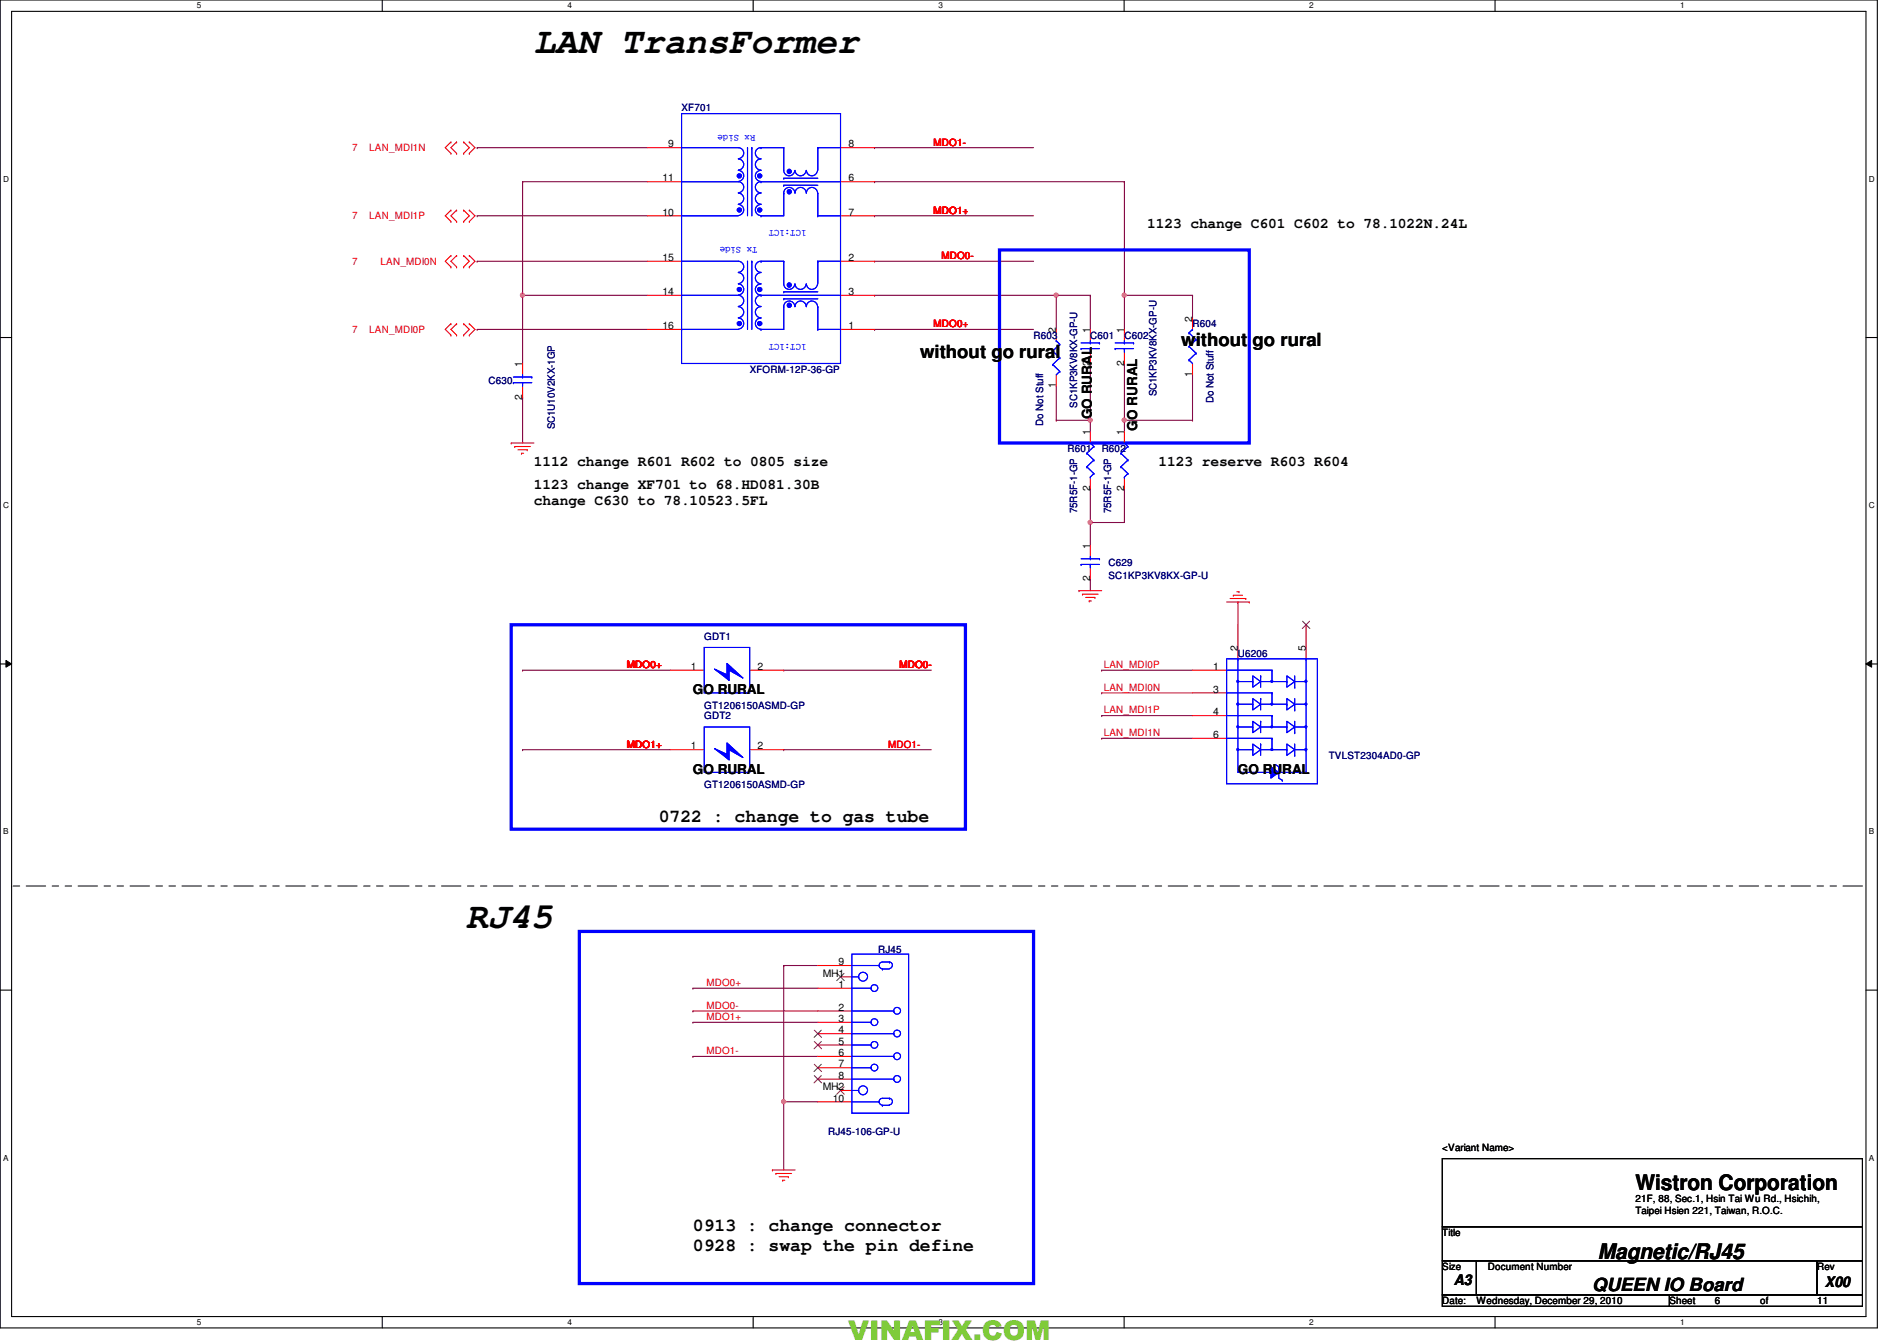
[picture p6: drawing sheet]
<svg xmlns="http://www.w3.org/2000/svg" width="297mm" height="210mm" viewBox="0 0 297 210" stroke-linecap="round" stroke-linejoin="round" font-family="sans-serif">
<defs><g id="words">
<g font-size="5.7">
<text x="83.6" y="8.3">LAN TransFormer</text>
<text x="72.9" y="145.2">RJ45</text>
</g>
<text font-size="4.2" fill="#7fcb3a" x="132.8" y="209.7">VINAFIX.COM</text>
<g font-size="3.3">
<text x="256.1" y="186.3">Wistron Corporation</text>
<text x="250.2" y="197">Magnetic/RJ45</text>
</g>
<g font-size="2.8">
<text x="144.1" y="56">without go rural</text>
<text x="185" y="54.2">without go rural</text>
<text x="103.2" y="128.6">0722 : change to gas tube</text>
<text x="108.5" y="192.6">0913 : change connector</text>
<text x="108.5" y="195.8">0928 : swap the pin define</text>
<text x="249.3" y="202.1">QUEEN IO Board</text>
</g>
<g font-size="2.3">
<text x="179.6" y="35.6">1123 change C601 C602 to 78.1022N.24L</text>
<text x="83.6" y="73">1112 change R601 R602 to 0805 size</text>
<text x="83.6" y="76.5">1123 change XF701 to 68.HD081.30B</text>
<text x="181.4" y="73">1123 reserve R603 R604</text>
<text x="83.6" y="79.1">change C630 to 78.10523.5FL</text>
<text x="227.6" y="201.2">A3</text>
<text x="285.7" y="201.4">X00</text>
</g>
<g font-size="2.1">
<text x="170.9" y="65.6" transform="rotate(-90 170.9 65.6)">GO RURAL</text>
<text x="178.1" y="67.4" transform="rotate(-90 178.1 67.4)">GO RURAL</text>
<text x="108.5" y="108.7">GO RURAL</text>
<text x="108.5" y="121.1">GO RURAL</text>
<text x="193.8" y="121.1">GO RURAL</text>
</g>
<g font-size="1.6" fill="#000080">
<text x="106.7" y="17.4">XF701</text>
<text x="161.8" y="53">R603</text>
<text x="170.7" y="53">C601</text>
<text x="176.1" y="53">C602</text>
<text x="186.7" y="51.2">R604</text>
<text x="117.4" y="58.3">XFORM-12P-36-GP</text>
<text x="76.5" y="60.1">C630</text>
<text x="168.7" y="63.8" transform="rotate(-90 168.7 63.8)">SC1KP3KV8KX-GP-U</text>
<text x="181.1" y="62.1" transform="rotate(-90 181.1 62.1)">SC1KP3KV8KX-GP-U</text>
<text x="190" y="63.1" transform="rotate(-90 190 63.1)">Do Not Stuff</text>
<text x="86.9" y="67.2" transform="rotate(-90 86.9 67.2)">SC1U10V2KX-1GP</text>
<text x="163.3" y="66.7" transform="rotate(-90 163.3 66.7)">Do Not Stuff</text>
<text x="167.2" y="70.8">R601</text>
<text x="172.5" y="70.8">R602</text>
<text x="168.7" y="80.3" transform="rotate(-90 168.7 80.3)">75R5F-1-GP</text>
<text x="174" y="80.3" transform="rotate(-90 174 80.3)">75R5F-1-GP</text>
<text x="173.6" y="88.6">C629</text>
<text x="173.6" y="90.7">SC1KP3KV8KX-GP-U</text>
<text x="110.3" y="100.1">GDT1</text>
<text x="193.8" y="102.8">U6206</text>
<text x="110.3" y="112.6">GDT2</text>
<text x="110.3" y="111">GT1206150ASMD-GP</text>
<text x="208.1" y="118.8">TVLST2304AD0-GP</text>
<text x="110.3" y="123.4">GT1206150ASMD-GP</text>
<text x="137.5" y="149.2">RJ45</text>
<text x="129.7" y="177.6">RJ45-106-GP-U</text>
</g>
<g font-size="1.6" fill="#f00">
<text x="55.2" y="23.7">7</text>
<text x="57.8" y="23.7">LAN_MDI1N</text>
<text x="146.2" y="22.8">MDO1-</text>
<text x="55.2" y="34.3">7</text>
<text x="57.8" y="34.3">LAN_MDI1P</text>
<text x="146.2" y="33.4">MDO1+</text>
<text x="55.2" y="41.4">7</text>
<text x="59.6" y="41.4">LAN_MDI0N</text>
<text x="147.4" y="40.6">MDO0-</text>
<text x="55.2" y="52.1">7</text>
<text x="57.8" y="52.1">LAN_MDI0P</text>
<text x="146.2" y="51.2">MDO0+</text>
<text x="98.2" y="104.6">MDO0+</text>
<text x="140.8" y="104.6">MDO0-</text>
<text x="172.8" y="104.6">LAN_MDI0P</text>
<text x="172.8" y="108.1">LAN_MDI0N</text>
<text x="172.8" y="111.7">LAN_MDI1P</text>
<text x="98.2" y="117">MDO1+</text>
<text x="139.1" y="117">MDO1-</text>
<text x="172.8" y="115.2">LAN_MDI1N</text>
<text x="110.6" y="154.3">MDO0+</text>
<text x="110.6" y="157.9">MDO0-</text>
<text x="110.6" y="159.7">MDO1+</text>
<text x="110.6" y="165">MDO1-</text>
</g>
<g font-size="1.6">
<text x="104.6" y="23.1">9</text>
<text x="132.8" y="23.1">8</text>
<text x="103.7" y="28.4">11</text>
<text x="132.8" y="28.4">6</text>
<text x="103.7" y="33.7">10</text>
<text x="132.8" y="33.7">7</text>
<text x="103.7" y="40.9">15</text>
<text x="132.8" y="40.9">2</text>
<text x="103.7" y="46.2">14</text>
<text x="132.8" y="46.2">3</text>
<text x="103.7" y="51.5">16</text>
<text x="132.8" y="51.5">1</text>
<text x="165.4" y="52.1" transform="rotate(-90 165.4 52.1)">2</text>
<text x="170.7" y="52.1" transform="rotate(-90 170.7 52.1)">1</text>
<text x="176" y="52.1" transform="rotate(-90 176 52.1)">1</text>
<text x="186.7" y="50.3" transform="rotate(-90 186.7 50.3)">2</text>
<text x="81.8" y="57.4" transform="rotate(-90 81.8 57.4)">1</text>
<text x="170.7" y="57.2" transform="rotate(-90 170.7 57.2)">2</text>
<text x="176" y="57.2" transform="rotate(-90 176 57.2)">2</text>
<text x="186.7" y="59" transform="rotate(-90 186.7 59)">1</text>
<text x="81.8" y="62.6" transform="rotate(-90 81.8 62.6)">2</text>
<text x="165.4" y="60.8" transform="rotate(-90 165.4 60.8)">1</text>
<text x="170.7" y="68.1" transform="rotate(-90 170.7 68.1)">1</text>
<text x="176" y="68.1" transform="rotate(-90 176 68.1)">1</text>
<text x="170.7" y="76.8" transform="rotate(-90 170.7 76.8)">2</text>
<text x="176" y="76.8" transform="rotate(-90 176 76.8)">2</text>
<text x="170.7" y="85.9" transform="rotate(-90 170.7 85.9)">1</text>
<text x="170.7" y="91" transform="rotate(-90 170.7 91)">2</text>
<text x="193.8" y="101.9" transform="rotate(-90 193.8 101.9)">2</text>
<text x="204.5" y="101.9" transform="rotate(-90 204.5 101.9)">5</text>
<text x="108.2" y="104.9">1</text>
<text x="118.6" y="104.9">2</text>
<text x="189.9" y="104.9">1</text>
<text x="189.9" y="108.4">3</text>
<text x="189.9" y="112">4</text>
<text x="108.2" y="117.3">1</text>
<text x="118.6" y="117.3">2</text>
<text x="189.9" y="115.5">6</text>
<text x="128.8" y="152.9">MH1</text>
<text x="131.3" y="154.6">1</text>
<text x="131.3" y="151.1">9</text>
<text x="131.3" y="158.2">2</text>
<text x="131.3" y="160">3</text>
<text x="131.3" y="161.8">4</text>
<text x="131.3" y="163.5">5</text>
<text x="131.3" y="165.3">6</text>
<text x="131.3" y="167.1">7</text>
<text x="128.8" y="170.6">MH2</text>
<text x="130.4" y="172.4">10</text>
<text x="131.3" y="168.9">8</text>
<text x="225.8" y="180.1">&lt;Variant Name&gt;</text>
<text x="256.1" y="188.1">21F, 88, Sec.1, Hsin Tai Wu Rd., Hsichih,</text>
<text x="256.1" y="189.9">Taipei Hsien 221, Taiwan, R.O.C.</text>
<text x="225.8" y="193.5">Title</text>
<text x="225.8" y="198.8">Size</text>
<text x="233" y="198.8">Document Number</text>
<text x="284.5" y="198.8">Rev</text>
<text x="225.8" y="204.1">Date:</text>
<text x="231.2" y="204.1">Wednesday, December 29, 2010</text>
<text x="261.4" y="204.1">Sheet</text>
<text x="268.5" y="204.1">6</text>
<text x="275.6" y="204.1">of</text>
<text x="284.5" y="204.1">11</text>
</g>
<g font-size="1.6" fill="#00f">
<text x="118.3" y="21.1" transform="rotate(180 118.3 21.1)">Rx Side</text>
<text x="118.6" y="38.7" transform="rotate(180 118.6 38.7)">Tx Side</text>
<text x="126.3" y="36" transform="rotate(180 126.3 36)">1CT:1CT</text>
<text x="126.3" y="53.8" transform="rotate(180 126.3 53.8)">1CT:1CT</text>
</g>
<g font-size="1.3">
<text x="30.8" y="1.3">5</text>
<text x="88.9" y="1.3">4</text>
<text x="146.9" y="1.3">3</text>
<text x="205" y="1.3">2</text>
<text x="263.1" y="1.3">1</text>
<text x=".5" y="28.4">D</text>
<text x="292.6" y="28.4">D</text>
<text x=".5" y="79.5">C</text>
<text x="292.6" y="79.5">C</text>
<text x=".5" y="130.6">B</text>
<text x="292.6" y="130.6">B</text>
<text x=".5" y="181.7">A</text>
<text x="292.6" y="181.7">A</text>
<text x="30.8" y="207.4">5</text>
<text x="88.9" y="207.4">4</text>
<text x="146.9" y="207.4">3</text>
<text x="205" y="207.4">2</text>
<text x="263.1" y="207.4">1</text>
</g>
</g></defs>
<path d="M0 0h294v207.9h-294zM1.8 1.8h290.4v204.3h-290.4z" fill="none" stroke="#000" stroke-width=".17"/>
<g fill="#fff">
<path d="M30.8 .2h.7v1.4h-.7z"/>
<path d="M30.8 206.2h.7v1.4h-.7z"/>
</g>
<path d="M59.9 0v1.8M59.9 206.1v1.8" fill="none" stroke="#000" stroke-width=".17"/>
<g fill="#fff">
<path d="M88.9 .2h.6v1.4h-.6z"/>
<path d="M88.9 206.2h.6v1.4h-.6z"/>
</g>
<path d="M117.9 0v1.8M117.9 206.1v1.8" fill="none" stroke="#000" stroke-width=".17"/>
<g fill="#fff">
<path d="M146.9 .2h.7v1.4h-.7z"/>
<path d="M146.9 206.2h.7v1.4h-.7z"/>
</g>
<path d="M176 0v1.8M176 206.1v1.8" fill="none" stroke="#000" stroke-width=".17"/>
<g fill="#fff">
<path d="M205 .2h.7v1.4h-.7z"/>
<path d="M205 206.2h.7v1.4h-.7z"/>
</g>
<path d="M234.1 0v1.8M234.1 206.1v1.8" fill="none" stroke="#000" stroke-width=".17"/>
<g fill="#fff">
<path d="M263.1 .2h.7v1.4h-.7z"/>
<path d="M263.1 206.2h.7v1.4h-.7z"/>
<path d="M.5 27.3h.9v1.4h-.9z"/>
<path d="M292.6 27.3h.9v1.4h-.9z"/>
<path d="M.5 78.4h.9v1.4h-.9z"/>
<path d="M292.6 78.4h.9v1.4h-.9z"/>
</g>
<path d="M0 52.8h1.8M292.2 52.8h1.8" fill="none" stroke="#000" stroke-width=".17"/>
<g fill="#fff">
<path d="M.5 129.5h.8v1.4h-.8z"/>
<path d="M292.6 129.5h.9v1.4h-.9z"/>
</g>
<path d="M0 103.9h1.8M292.2 103.9h1.8" fill="none" stroke="#000" stroke-width=".17"/>
<path d="M.9 103.4l.9 .5-.9 .5zM292.2 103.9l.9-.5v1z" fill="#000"/>
<path d="M.9 103.4l.9 .5-.9 .5zM292.2 103.9l.9-.5v1z" fill="none" stroke="#000" stroke-width=".16"/>
<g fill="#fff">
<path d="M.5 180.5h.8v1.4h-.8z"/>
<path d="M292.6 180.5h.9v1.4h-.9z"/>
</g>
<path d="M0 155h1.8M292.2 155h1.8" fill="none" stroke="#000" stroke-width=".17"/>
<path d="M122.7 151.1h.1M122.7 151.1h5.4M122.7 151.1v21.4M122.7 172.5h.1M122.7 172.5h5.4" fill="none" stroke="#800040" stroke-width=".17"/>
<circle cx="122.7" cy="172.4" r=".32" fill="#f0f"/>
<circle cx="122.7" cy="172.4" r=".32" fill="none" stroke="#f0f" stroke-width=".17"/>
<g fill="none" stroke="#800040" stroke-width=".17">
<path d="M136.9 23.1h.1M136.9 28.4h.1M136.9 33.8h.1M136.9 23.1h24.9M136.9 28.4h39.2M136.9 33.8h24.9M136.9 40.9h.1M136.9 51.6h.1M136.9 40.9h24.9M136.9 51.6h24.9M176.1 46.2h.1M176.1 46.2v5.4"/>
<path d="M170.7 65.8h.1M170.7 65.8v1.8M176.1 65.8h.1M176.1 65.8v1.8M170.7 90.7h.1M170.7 90.7v1.8M193.8 94.2h.1M193.8 94.2v3.6M81.8 104.9h.1M81.8 117.3h.1M81.8 104.9h23.1M81.8 117.3h23.1"/>
<path d="M122.7 104.9h.1M122.7 117.3h.1M122.7 104.9h23.1M122.7 117.3h23.1M172.5 104.9h.1M172.5 108.5h.1M172.5 112h.1M172.5 115.6h.1M172.5 104.9h14.2M172.5 108.5h14.2M172.5 112h14.2M172.5 115.6h14.2"/>
<path d="M108.5 154.7h.1M108.5 158.2h.1M108.5 154.7h19.6M108.5 158.2h19.6M108.5 160h.1M108.5 165.4h.1M108.5 160h19.6M108.5 165.4h19.6M122.7 172.5h.1M122.7 172.5v10.6"/>
</g>
<circle cx="170.7" cy="65.8" r=".32" fill="#f0f"/>
<circle cx="170.7" cy="65.8" r=".32" fill="none" stroke="#f0f" stroke-width=".17"/>
<path d="M165.4 46.2h.1M165.4 46.2h5.3M170.7 46.2h.1M170.7 46.2v5.4" fill="none" stroke="#800040" stroke-width=".17"/>
<circle cx="165.4" cy="46.2" r=".32" fill="#f0f"/>
<circle cx="165.4" cy="46.2" r=".32" fill="none" stroke="#f0f" stroke-width=".17"/>
<path d="M170.7 76.5h.1M170.7 76.5v5.3M176.1 76.5h.1M176.1 76.5v5.3h-5.4M170.7 81.8h.1" fill="none" stroke="#800040" stroke-width=".17"/>
<circle cx="170.7" cy="81.8" r=".32" fill="#f0f"/>
<circle cx="170.7" cy="81.8" r=".32" fill="none" stroke="#f0f" stroke-width=".17"/>
<path d="M74.7 23.1h.1M74.7 33.8h.1M74.7 23.1h26.7M74.7 33.8h26.7M74.7 40.9h.1M74.7 51.6h.1M74.7 40.9h26.7M74.7 51.6h26.7M81.8 46.2h.1M81.8 46.2v10.7M170.7 81.8h.1M170.7 81.8v3.5" fill="none" stroke="#800040" stroke-width=".17"/>
<circle cx="81.8" cy="46.2" r=".32" fill="#f0f"/>
<circle cx="81.8" cy="46.2" r=".32" fill="none" stroke="#f0f" stroke-width=".17"/>
<g fill="none" stroke="#800040" stroke-width=".17">
<path d="M81.8 28.4h.1M81.8 28.4v17.8M81.8 28.4h19.6M81.8 46.2h.1M81.8 46.2h19.6M136.9 46.2h.1M136.9 46.2h28.5M165.4 46.2h.1M165.4 46.2v5.4M170.7 56.9h.1M170.7 56.9v8.9M176.1 46.2h.1"/>
<path d="M176.1 46.2h10.6M186.7 46.2h.1M186.7 46.2v3.6M81.8 62.2h.1M81.8 62.2v7.1M165.4 65.8h.1M165.4 60.5v5.3M165.4 65.8h5.3M170.7 65.8h.1"/>
</g>
<circle cx="176" cy="46.2" r=".32" fill="#f0f"/>
<circle cx="176" cy="46.2" r=".32" fill="none" stroke="#f0f" stroke-width=".17"/>
<path d="M176.1 28.4h.1M176.1 28.4v17.8M186.7 58.7v7.1M176.1 65.8h.1M176.1 65.8h10.6M186.7 65.8h.1" fill="none" stroke="#800040" stroke-width=".17"/>
<circle cx="176" cy="65.8" r=".32" fill="#f0f"/>
<circle cx="176" cy="65.8" r=".32" fill="none" stroke="#f0f" stroke-width=".17"/>
<path d="M176.1 56.9h.1M176.1 56.9v8.9" fill="none" stroke="#800040" stroke-width=".17"/>
<g fill="none" stroke="#f00" stroke-width=".17">
<path d="M70.6 24h.1M70.6 22.2h.1M70.6 34.7h.1M70.6 32.9h.1M70.6 22.2l-.9 .9 .9 .9M70.6 32.9l-.9 .9 .9 .9M71.5 24h.1M71.5 22.2h.1M71.5 34.7h.1M71.5 32.9h.1M71.5 22.2l-.9 .9 .9 .9M71.5 32.9l-.9 .9 .9 .9"/>
<path d="M72.6 22.2h.1M72.6 24h.1M72.6 32.9h.1M72.6 34.7h.1M72.6 22.2l.9 .9-.9 .9M72.6 32.9l.9 .9-.9 .9M73.5 24h.1M73.5 22.2h.1M73.5 34.7h.1M73.5 32.9h.1M73.5 22.2l.9 .9-.9 .9M73.5 32.9l.9 .9-.9 .9"/>
<path d="M70.6 52.5h.1M70.6 50.7h.1M70.6 41.8h.1M70.6 40h.1M70.6 50.7l-.9 .9 .9 .9M70.6 40l-.9 .9 .9 .9M71.5 52.5h.1M71.5 50.7h.1M71.5 41.8h.1M71.5 40h.1M71.5 50.7l-.9 .9 .9 .9M71.5 40l-.9 .9 .9 .9"/>
<path d="M72.6 50.7h.1M72.6 52.5h.1M72.6 40h.1M72.6 41.8h.1M72.6 50.7l.9 .9-.9 .9M72.6 40l.9 .9-.9 .9M73.5 52.5h.1M73.5 50.7h.1M73.5 41.8h.1M73.5 40h.1M73.5 50.7l.9 .9-.9 .9M73.5 40l.9 .9-.9 .9"/>
<path d="M81.8 56.9v1.8M186.7 49.8v1.8M186.7 56.9v1.8M80 69.3h.1M80 69.3h3.6M80.6 69.9h.1M80.6 69.9h2.5M81.1 70.4h1.4M81.7 71h.1M81.7 71h.3M81.8 60.5v1.7M82.5 70.4h.1"/>
<path d="M168.9 92.5h.1M168.9 92.5h3.6M169.5 93h.1M169.5 93h2.5M170 93.5h1.4M170.6 94.1h.1M170.6 94.1h.3M171.4 93.5h.1M192.1 94.2h3.5M192.6 93.7h2.5M193.1 93.2h.1M193.1 93.2h1.5"/>
<path d="M193.7 92.6h.3M194 92.6h.1M195.1 93.7h.1M195.6 94.2h.1M104.9 117.3h5.4M117.4 117.3h5.3M128.1 154.7h5.3M128.1 158.2h5.3M128.1 151.1h5.3M131.6 152.9h1.8M128.1 160h5.3M128.1 161.8h5.3"/>
<path d="M128.1 163.6h5.3M128.1 165.4h5.3M128.1 167.1h5.3M128.1 168.9h5.3M128.1 172.5h5.3M131.6 170.7h1.8M120.9 183.1h.1M120.9 183.1h3.6M121.5 183.7h.1M121.5 183.7h2.4M122 184.2h1.4M122.6 184.7h.1"/>
<path d="M122.6 184.7h.3M123.4 184.2h.1"/>
</g>
<path d="M225.8 181.4h65.8v10.6h-65.8zM225.8 192h65.8v5.4h-65.8zM225.8 197.4h5.4v5.3h-5.4zM231.2 197.4h53.3v5.3h-53.3zM284.5 197.4h7.1v5.3h-7.1zM225.8 202.7h35.6v1.8h-35.6zM261.4 202.7h30.2v1.8h-30.2z" fill="none" stroke="#000" stroke-width=".17"/>
<path d="M1.8 138.7h.1M291.6 138.7h-289.8" fill="none" stroke="#000" stroke-width=".16" stroke-dasharray="3 1 1 1 1 1"/>
<path d="M156.5 39.1h39.1v30.2h-39.1zM80 97.8h71.2v32h-71.2zM90.7 145.8h71.1v55.1h-71.1z" fill="none" stroke="#00f" stroke-width=".51"/>
<path d="M131.1 152.4l1.1 1.1M132.2 152.4l-1.2 1.1M127.5 161.2l1.1 1.2M127.5 163l1.1 1.2M127.5 166.6l1.1 1.1M127.5 168.4l1.1 1.1M128.6 161.2l-1.1 1.2M128.6 163l-1.1 1.2M128.6 166.6l-1.1 1.1M128.6 168.4l-1.1 1.1M131.1 170.1l1.1 1.2M132.2 170.1l-1.2 1.2" fill="none" stroke="#804000" stroke-width=".16"/>
<g fill="none" stroke="#00f" stroke-width=".17">
<path d="M80.4 59.9h.1M80.4 59h2.9M80.4 59.9h2.9M81.8 59h.1M81.8 59.9h.1M81.8 58.7v.3M81.8 59.9v.6M83.3 59h.1M186.2 56.3h.1M186.2 54.2h.1M186.2 52.1h.1M186.2 56.3l.5 .6"/>
<path d="M186.2 54.2l1.1 1.1M186.2 52.1l1.1 1.1M186.7 51.6h.1M186.7 51.6l-.5 .5M187.3 55.3h.1M187.3 53.2h.1M187.3 55.3l-1.1 1M187.3 53.2l-1.1 1M133.4 149.4h8.9v24.8h-8.9zM133.4 151.1h4.3M133.4 152.9h1M133.4 154.7h3"/>
<path d="M133.4 158.2h6.6M134.4 152.9h.1M136.4 154.7h.1M137.7 151.1l.2 .5h.3M137.7 151.1h.1M138.2 151.7h.1M138.2 151.7h1.1M139.3 150.6h-1.1a.5 .5 0 0 0-.5 .5M139.3 150.6a.51 .51 0 0 1 .4 .5 .51 .51 0 0 1-.5 .5M139.3 150.6h.1M140 158.2h.1M133.4 168.9h6.6"/>
<path d="M133.4 167.1h3M133.4 165.4h6.6M133.4 163.6h3M133.4 161.8h6.6M133.4 160h3M133.4 170.7h1M133.4 172.5h4.3M134.4 170.7h.1M136.4 167.1h.1M136.4 163.6h.1M136.4 160h.1M137.7 172.5l.2 .4 .3 .1"/>
<path d="M137.7 172.5h.1M138.2 173h.1M138.2 173h1.1M139.3 171.9h-1.1a.5 .5 0 0 0-.5 .6M139.3 171.9a.51 .51 0 0 1 .4 .5 .51 .51 0 0 1-.5 .5M139.3 171.9h.1M140 168.9h.1M140 165.4h.1M140 161.8h.1"/>
<circle cx="135.1" cy="152.9" r=".7"/>
<circle cx="136.9" cy="154.7" r=".54"/>
<circle cx="136.9" cy="160" r=".54"/>
<circle cx="140.5" cy="158.2" r=".54"/>
<circle cx="135.1" cy="170.7" r=".7"/>
<circle cx="136.9" cy="163.5" r=".54"/>
<circle cx="136.9" cy="167.1" r=".54"/>
<circle cx="140.5" cy="168.9" r=".54"/>
<circle cx="140.5" cy="161.8" r=".54"/>
<circle cx="140.5" cy="165.3" r=".54"/>
</g>
<path d="M111.9 117.2l1.9 .9v-1.8l2.5 2.3-2.1-1.3v1.7z" fill-rule="evenodd" fill="#00f"/>
<path d="M110.3 113.8h7.1v7.1h-7.1zM111.9 117.2l1.9 .9v-1.8l2.5 2.3-2.1-1.3v1.7z" fill="none" stroke="#00f" stroke-width=".17"/>
<path d="M111.9 117.2l1.9 .9v-1.8l2.5 2.3-2.1-1.3v1.7z" fill-rule="evenodd" fill="#00f"/>
<g fill="none" stroke="#00f" stroke-width=".17">
<path d="M122.7 48a.87 .87 0 0 1 .9-.9 .87 .87 0 0 1 .9 .9M122.7 48h.1M122.7 44.4a.87 .87 0 0 0 .9 .9 .87 .87 0 0 0 .9-.9M122.7 48v3.6M124.5 48a.87 .87 0 0 1 .9-.9 .87 .87 0 0 1 .8 .9M124.5 44.4a.87 .87 0 0 0 .9 .9 .87 .87 0 0 0 .8-.9M126.3 48a.87 .87 0 0 1 .8-.9 .87 .87 0 0 1 .9 .9M126.3 44.4a.87 .87 0 0 0 .8 .9 .87 .87 0 0 0 .9-.9M128.1 51.6h.1M128.1 40.9h.1M128.1 48h.1M128.1 51.6h3.5"/>
<path d="M128.1 40.9h3.5M128.1 48v3.6M174.6 54.6h.1M174.6 53.7h2.9M174.6 54.6h2.9M176.1 53.7h.1M176.1 54.6h.1M176.1 53.3v.4M176.1 54.6v.5M177.5 53.7h.1M175.5 71h.1M175.5 73.1h.1"/>
<path d="M175.5 71l1.1 1M175.5 73.1l1.1 1M176.1 74.7h.1M176.1 69.3l.5 .6M176.6 69.9h.1M176.6 72h.1M176.6 74.1h.1M176.6 69.9l-1.1 1.1M176.6 72l-1.1 1.1M176.6 74.1l-.5 .6M110.3 113.8h7.1v7.1h-7.1zM111.9 117.2l1.9 .9v-1.8l2.5 2.3-2.1-1.3v1.7z"/>
</g>
<g fill="none" stroke="#f00" stroke-width=".17">
<path d="M101.4 28.4h5.3M101.4 33.8h5.3M101.4 23.1h5.3M131.6 28.4h5.3M131.6 33.8h5.3M131.6 23.1h5.3M101.4 51.6h5.3M101.4 40.9h5.3M101.4 46.2h5.3M131.6 51.6h5.3M131.6 40.9h5.3M131.6 46.2h5.3"/>
<path d="M176.1 51.6v1.7M176.1 55.1v1.8M176.1 67.6v1.7M176.1 74.7v1.8"/>
</g>
<circle cx="123.6" cy="44.6" r=".33" fill="#00f"/>
<circle cx="123.6" cy="44.6" r=".33" fill="none" stroke="#00f" stroke-width=".17"/>
<circle cx="123.6" cy="47.8" r=".33" fill="#00f"/>
<g fill="none" stroke="#00f" stroke-width=".17">
<path d="M119.2 42.7a.87 .87 0 0 0-.9 .8 .87 .87 0 0 0 .9 .9M119.2 49.8a.87 .87 0 0 0-.9 .9 .87 .87 0 0 0 .9 .8M119.2 48a.87 .87 0 0 0-.9 .9 .87 .87 0 0 0 .9 .8M119.2 40.9a.87 .87 0 0 0-.9 .9 .87 .87 0 0 0 .9 .8M122.7 40.9h.1M122.7 40.9v3.5"/>
<circle cx="123.6" cy="47.8" r=".33"/>
</g>
<circle cx="119" cy="50.6" r=".33" fill="#00f"/>
<g fill="none" stroke="#00f" stroke-width=".17">
<path d="M119.2 44.4a.87 .87 0 0 0-.9 .9 .87 .87 0 0 0 .9 .9M119.2 46.2a.87 .87 0 0 0-.9 .9 .87 .87 0 0 0 .9 .9"/>
<circle cx="119" cy="50.6" r=".33"/>
</g>
<circle cx="119" cy="45.3" r=".33" fill="#00f"/>
<g fill="none" stroke="#00f" stroke-width=".17">
<path d="M115.6 44.4a.87 .87 0 0 1 .9 .9 .87 .87 0 0 1-.9 .9M115.6 49.8a.87 .87 0 0 1 .9 .9 .87 .87 0 0 1-.9 .8M115.6 48a.87 .87 0 0 1 .9 .9 .87 .87 0 0 1-.9 .8M115.6 42.7a.87 .87 0 0 1 .9 .8 .87 .87 0 0 1-.9 .9M115.6 40.9a.87 .87 0 0 1 .9 .9 .87 .87 0 0 1-.9 .8M117 40.9h.1M117 40.9v10.7M117.7 40.9h.1M117.7 40.9v10.7M119.2 51.6h.1M119.2 40.9h.1M119.2 46.2h.1"/>
<path d="M119.2 51.6h3.5M119.2 40.9h3.5M119.2 46.2h12.4M122.7 46.8h.1M122.7 45.7h.1M122.7 46.8h5.4M122.7 45.7h5.4"/>
<circle cx="119" cy="45.3" r=".33"/>
</g>
<circle cx="115.8" cy="45.3" r=".33" fill="#00f"/>
<circle cx="115.8" cy="45.3" r=".33" fill="none" stroke="#00f" stroke-width=".17"/>
<circle cx="115.8" cy="50.6" r=".33" fill="#00f"/>
<g fill="none" stroke="#00f" stroke-width=".17">
<path d="M124.5 30.2a.87 .87 0 0 1 .9-.9 .87 .87 0 0 1 .8 .9M126.3 30.2a.87 .87 0 0 1 .8-.9 .87 .87 0 0 1 .9 .9M106.7 46.2h8.9a.87 .87 0 0 1 .9 .9 .87 .87 0 0 1-.9 .9M106.7 40.9h.1M106.7 46.2h.1M106.7 51.6h.1M106.7 40.9h8.9M106.7 51.6h8.9M128.1 40.9h.1M128.1 40.9v3.5"/>
<circle cx="115.8" cy="50.6" r=".33"/>
</g>
<circle cx="123.6" cy="26.8" r=".33" fill="#00f"/>
<g fill="none" stroke="#00f" stroke-width=".17">
<path d="M119.2 32a.87 .87 0 0 0-.9 .9 .87 .87 0 0 0 .9 .8M128.1 23.1h.1M128.1 23.1h3.5"/>
<circle cx="123.6" cy="26.8" r=".33"/>
</g>
<circle cx="115.8" cy="27.5" r=".33" fill="#00f"/>
<circle cx="115.8" cy="27.5" r=".33" fill="none" stroke="#00f" stroke-width=".17"/>
<circle cx="123.6" cy="30" r=".33" fill="#00f"/>
<g fill="none" stroke="#00f" stroke-width=".17">
<path d="M106.7 33.8h.1M106.7 33.8h8.9M119.2 28.4h.1M119.2 28.4a.87 .87 0 0 0-.9 .9 .87 .87 0 0 0 .9 .9M119.2 28.4h12.4M124.5 26.7a.87 .87 0 0 0 .9 .8 .87 .87 0 0 0 .8-.8M128.1 30.2h.1M128.1 30.2v3.6"/>
<circle cx="123.6" cy="30" r=".33"/>
</g>
<circle cx="119" cy="27.5" r=".33" fill="#00f"/>
<g fill="none" stroke="#00f" stroke-width=".17">
<path d="M106.7 23.1h.1M106.7 28.4h8.9a.87 .87 0 0 1 .9 .9 .87 .87 0 0 1-.9 .9M106.7 28.4h.1M106.7 23.1h8.9M117 23.1h.1M117 23.1v10.7M122.7 27.9h.1M122.7 30.2h.1M122.7 27.9h5.4M122.7 30.2v3.6M126.3 26.7a.87 .87 0 0 0 .8 .8 .87 .87 0 0 0 .9-.8M128.1 33.8h.1"/>
<path d="M128.1 23.1h.1M128.1 33.8h3.5M128.1 23.1v3.6"/>
<circle cx="119" cy="27.5" r=".33"/>
</g>
<circle cx="119" cy="32.9" r=".33" fill="#00f"/>
<g fill="none" stroke="#00f" stroke-width=".17">
<path d="M115.6 30.2a.87 .87 0 0 1 .9 .9 .87 .87 0 0 1-.9 .9M115.6 32a.87 .87 0 0 1 .9 .9 .87 .87 0 0 1-.9 .8M115.6 26.7a.87 .87 0 0 1 .9 .8 .87 .87 0 0 1-.9 .9M115.6 23.1a.87 .87 0 0 1 .9 .9 .87 .87 0 0 1-.9 .8M117.7 23.1h.1M117.7 23.1v10.7M119.2 24.9a.87 .87 0 0 0-.9 .9 .87 .87 0 0 0 .9 .8M119.2 26.7a.87 .87 0 0 0-.9 .8 .87 .87 0 0 0 .9 .9M122.7 23.1h.1M122.7 23.1v3.6"/>
<circle cx="119" cy="32.9" r=".33"/>
</g>
<circle cx="115.8" cy="32.9" r=".33" fill="#00f"/>
<g fill="none" stroke="#00f" stroke-width=".17">
<path d="M106.7 17.8h24.9v39.1h-24.9zM115.6 24.9a.87 .87 0 0 1 .9 .9 .87 .87 0 0 1-.9 .8M119.2 23.1h.1M119.2 23.1a.87 .87 0 0 0-.9 .9 .87 .87 0 0 0 .9 .8M119.2 30.2a.87 .87 0 0 0-.9 .9 .87 .87 0 0 0 .9 .9M119.2 33.8h.1M119.2 23.1h3.5M119.2 33.8h3.5M122.7 30.2a.87 .87 0 0 1 .9-.9 .87 .87 0 0 1 .9 .9M122.7 29h.1M122.7 26.7a.87 .87 0 0 0 .9 .8 .87 .87 0 0 0 .9-.8M122.7 29h5.4"/>
<path d="M122.7 48a.87 .87 0 0 1 .9-.9 .87 .87 0 0 1 .9 .9M122.7 48h.1M122.7 44.4a.87 .87 0 0 0 .9 .9 .87 .87 0 0 0 .9-.9M122.7 48v3.6M124.5 48a.87 .87 0 0 1 .9-.9 .87 .87 0 0 1 .8 .9M124.5 44.4a.87 .87 0 0 0 .9 .9 .87 .87 0 0 0 .8-.9M126.3 48a.87 .87 0 0 1 .8-.9 .87 .87 0 0 1 .9 .9M126.3 44.4a.87 .87 0 0 0 .8 .9 .87 .87 0 0 0 .9-.9M128.1 51.6h.1M128.1 40.9h.1M128.1 48h.1M128.1 51.6h3.5"/>
<path d="M128.1 40.9h3.5M128.1 48v3.6"/>
<circle cx="115.8" cy="32.9" r=".33"/>
</g>
<circle cx="123.6" cy="44.6" r=".33" fill="#00f"/>
<circle cx="123.6" cy="44.6" r=".33" fill="none" stroke="#00f" stroke-width=".17"/>
<circle cx="123.6" cy="47.8" r=".33" fill="#00f"/>
<g fill="none" stroke="#00f" stroke-width=".17">
<path d="M119.2 42.7a.87 .87 0 0 0-.9 .8 .87 .87 0 0 0 .9 .9M119.2 49.8a.87 .87 0 0 0-.9 .9 .87 .87 0 0 0 .9 .8M119.2 48a.87 .87 0 0 0-.9 .9 .87 .87 0 0 0 .9 .8M119.2 40.9a.87 .87 0 0 0-.9 .9 .87 .87 0 0 0 .9 .8M122.7 40.9h.1M122.7 40.9v3.5"/>
<circle cx="123.6" cy="47.8" r=".33"/>
</g>
<circle cx="119" cy="50.6" r=".33" fill="#00f"/>
<g fill="none" stroke="#00f" stroke-width=".17">
<path d="M119.2 44.4a.87 .87 0 0 0-.9 .9 .87 .87 0 0 0 .9 .9M119.2 46.2a.87 .87 0 0 0-.9 .9 .87 .87 0 0 0 .9 .9"/>
<circle cx="119" cy="50.6" r=".33"/>
</g>
<circle cx="119" cy="45.3" r=".33" fill="#00f"/>
<g fill="none" stroke="#00f" stroke-width=".17">
<path d="M115.6 44.4a.87 .87 0 0 1 .9 .9 .87 .87 0 0 1-.9 .9M115.6 49.8a.87 .87 0 0 1 .9 .9 .87 .87 0 0 1-.9 .8M115.6 48a.87 .87 0 0 1 .9 .9 .87 .87 0 0 1-.9 .8M115.6 42.7a.87 .87 0 0 1 .9 .8 .87 .87 0 0 1-.9 .9M115.6 40.9a.87 .87 0 0 1 .9 .9 .87 .87 0 0 1-.9 .8M117 40.9h.1M117 40.9v10.7M117.7 40.9h.1M117.7 40.9v10.7M119.2 51.6h.1M119.2 40.9h.1M119.2 46.2h.1"/>
<path d="M119.2 51.6h3.5M119.2 40.9h3.5M119.2 46.2h12.4M122.7 46.8h.1M122.7 45.7h.1M122.7 46.8h5.4M122.7 45.7h5.4"/>
<circle cx="119" cy="45.3" r=".33"/>
</g>
<circle cx="115.8" cy="45.3" r=".33" fill="#00f"/>
<circle cx="115.8" cy="45.3" r=".33" fill="none" stroke="#00f" stroke-width=".17"/>
<circle cx="115.8" cy="50.6" r=".33" fill="#00f"/>
<g fill="none" stroke="#00f" stroke-width=".17">
<path d="M124.5 30.2a.87 .87 0 0 1 .9-.9 .87 .87 0 0 1 .8 .9M126.3 30.2a.87 .87 0 0 1 .8-.9 .87 .87 0 0 1 .9 .9M106.7 46.2h8.9a.87 .87 0 0 1 .9 .9 .87 .87 0 0 1-.9 .9M106.7 40.9h.1M106.7 46.2h.1M106.7 51.6h.1M106.7 40.9h8.9M106.7 51.6h8.9M128.1 40.9h.1M128.1 40.9v3.5"/>
<circle cx="115.8" cy="50.6" r=".33"/>
</g>
<circle cx="123.6" cy="26.8" r=".33" fill="#00f"/>
<g fill="none" stroke="#00f" stroke-width=".17">
<path d="M119.2 32a.87 .87 0 0 0-.9 .9 .87 .87 0 0 0 .9 .8M128.1 23.1h.1M128.1 23.1h3.5"/>
<circle cx="123.6" cy="26.8" r=".33"/>
</g>
<circle cx="115.8" cy="27.5" r=".33" fill="#00f"/>
<circle cx="115.8" cy="27.5" r=".33" fill="none" stroke="#00f" stroke-width=".17"/>
<circle cx="123.6" cy="30" r=".33" fill="#00f"/>
<g fill="none" stroke="#00f" stroke-width=".17">
<path d="M106.7 33.8h.1M106.7 33.8h8.9M119.2 28.4h.1M119.2 28.4a.87 .87 0 0 0-.9 .9 .87 .87 0 0 0 .9 .9M119.2 28.4h12.4M124.5 26.7a.87 .87 0 0 0 .9 .8 .87 .87 0 0 0 .8-.8M128.1 30.2h.1M128.1 30.2v3.6"/>
<circle cx="123.6" cy="30" r=".33"/>
</g>
<circle cx="119" cy="27.5" r=".33" fill="#00f"/>
<g fill="none" stroke="#00f" stroke-width=".17">
<path d="M106.7 23.1h.1M106.7 28.4h8.9a.87 .87 0 0 1 .9 .9 .87 .87 0 0 1-.9 .9M106.7 28.4h.1M106.7 23.1h8.9M117 23.1h.1M117 23.1v10.7M122.7 27.9h.1M122.7 30.2h.1M122.7 27.9h5.4M122.7 30.2v3.6M126.3 26.7a.87 .87 0 0 0 .8 .8 .87 .87 0 0 0 .9-.8M128.1 33.8h.1"/>
<path d="M128.1 23.1h.1M128.1 33.8h3.5M128.1 23.1v3.6"/>
<circle cx="119" cy="27.5" r=".33"/>
</g>
<circle cx="119" cy="32.9" r=".33" fill="#00f"/>
<g fill="none" stroke="#00f" stroke-width=".17">
<path d="M115.6 30.2a.87 .87 0 0 1 .9 .9 .87 .87 0 0 1-.9 .9M115.6 32a.87 .87 0 0 1 .9 .9 .87 .87 0 0 1-.9 .8M115.6 26.7a.87 .87 0 0 1 .9 .8 .87 .87 0 0 1-.9 .9M115.6 23.1a.87 .87 0 0 1 .9 .9 .87 .87 0 0 1-.9 .8M117.7 23.1h.1M117.7 23.1v10.7M119.2 24.9a.87 .87 0 0 0-.9 .9 .87 .87 0 0 0 .9 .8M119.2 26.7a.87 .87 0 0 0-.9 .8 .87 .87 0 0 0 .9 .9M122.7 23.1h.1M122.7 23.1v3.6"/>
<circle cx="119" cy="32.9" r=".33"/>
</g>
<circle cx="115.8" cy="32.9" r=".33" fill="#00f"/>
<g fill="none" stroke="#00f" stroke-width=".17">
<path d="M106.7 17.8h24.9v39.1h-24.9zM115.6 24.9a.87 .87 0 0 1 .9 .9 .87 .87 0 0 1-.9 .8M119.2 23.1h.1M119.2 23.1a.87 .87 0 0 0-.9 .9 .87 .87 0 0 0 .9 .8M119.2 30.2a.87 .87 0 0 0-.9 .9 .87 .87 0 0 0 .9 .9M119.2 33.8h.1M119.2 23.1h3.5M119.2 33.8h3.5M122.7 30.2a.87 .87 0 0 1 .9-.9 .87 .87 0 0 1 .9 .9M122.7 29h.1M122.7 26.7a.87 .87 0 0 0 .9 .8 .87 .87 0 0 0 .9-.8M122.7 29h5.4"/>
<path d="M201.5 105.8l1.2 .9-1.2 .9zM202.7 107.6h.1M202.7 105.8v1.8"/>
<circle cx="115.8" cy="32.9" r=".33"/>
</g>
<path d="M193.8 97.8v5.3M204.5 97.8v5.3M186.7 104.9h5.4M186.7 108.5h5.4M186.7 112h5.4M186.7 115.6h5.4" fill="none" stroke="#f00" stroke-width=".17"/>
<path d="M204 97.2l1.1 1.2M205.1 97.2l-1.2 1.2" fill="none" stroke="#804000" stroke-width=".16"/>
<path d="M199 106.5h.2v.3h-.2z" fill-rule="evenodd" fill="#00f"/>
<g fill="none" stroke="#00f" stroke-width=".17">
<path d="M193.8 103.1h.1M193.8 106.7h2.4M193.8 103.1v17.8M196.2 105.8l1.2 .9-1.2 .9zM196.2 106.7h.1M197.4 105.8h.1M197.4 106.7h4.1M197.4 105.8v1.8M199 106.5h.2v.3h-.2zM199.2 104.9h.1M199.2 104.9v1.8M201.5 106.7h.1"/>
<path d="M202.7 106.7h1.8M204.5 106.7h.1"/>
</g>
<path d="M193.7 106.5h.2v.3h-.2z" fill-rule="evenodd" fill="#00f"/>
<g fill="none" stroke="#00f" stroke-width=".17">
<path d="M193.7 106.5h.2v.3h-.2zM199.2 112h.1M199.2 108.5h.1M199.2 108.5v1.7M199.2 112v1.8M202.7 111.1h.1M202.7 110.2h1.8M202.7 109.3v1.8M202.7 117.3h1.8M204.5 110.2h.1M204.5 117.3h.1M200.2 120h.1"/>
<path d="M200.2 120v1.8"/>
</g>
<path d="M193.7 117.2h.2v.2h-.2z" fill-rule="evenodd" fill="#00f"/>
<g fill="none" stroke="#00f" stroke-width=".17">
<path d="M193.7 117.2h.2v.2h-.2zM197.4 116.5h.1M197.4 110.2h4.1M197.4 117.3h4.1M197.4 116.5v1.7M199.2 115.6h.1M199.2 115.6v1.7M201.5 116.5l1.2 .8-1.2 .9zM201.5 110.2h.1M201.5 117.3h.1M202.7 118.2h.1M202.7 114.7h.1"/>
<path d="M202.7 112.9v1.8M202.7 116.5v1.7M193.8 120.9h5.2M199 120.9h.1"/>
</g>
<path d="M199 113.7h.2v.2h-.2z" fill-rule="evenodd" fill="#00f"/>
<path d="M199 113.7h.2v.2h-.2z" fill="none" stroke="#00f" stroke-width=".17"/>
<path d="M193.7 110.1h.2v.2h-.2z" fill-rule="evenodd" fill="#00f"/>
<path d="M193.7 110.1h.2v.2h-.2z" fill="none" stroke="#00f" stroke-width=".17"/>
<path d="M199 117.2h.2v.2h-.2z" fill-rule="evenodd" fill="#00f"/>
<path d="M193.8 110.2h2.4M193.8 113.8h2.4M196.2 112.9l1.2 .9-1.2 .9zM196.2 116.5l1.2 .8-1.2 .9zM196.2 110.2h.1M196.2 113.8h.1M197.4 112.9h.1M197.4 109.3h.1M197.4 109.3v1.8M197.4 112.9v1.8M199 117.2h.2v.2h-.2z" fill="none" stroke="#00f" stroke-width=".17"/>
<path d="M193.7 113.7h.2v.2h-.2z" fill-rule="evenodd" fill="#00f"/>
<path d="M193.7 113.7h.2v.2h-.2z" fill="none" stroke="#00f" stroke-width=".17"/>
<path d="M199 110.1h.2v.2h-.2z" fill-rule="evenodd" fill="#00f"/>
<path d="M193.8 117.3h2.4M196.2 109.3l1.2 .9-1.2 .9zM196.2 117.3h.1M197.4 113.8h4.1M199 110.1h.2v.2h-.2zM201.5 109.3l1.2 .9-1.2 .9zM201.5 112.9l1.2 .9-1.2 .9zM201.5 113.8h.1M202.7 113.8h1.8M204.5 113.8h.1" fill="none" stroke="#00f" stroke-width=".17"/>
<path d="M204.4 113.7h.2v.2h-.2z" fill-rule="evenodd" fill="#00f"/>
<path d="M204.4 113.7h.2v.2h-.2z" fill="none" stroke="#00f" stroke-width=".17"/>
<path d="M204.4 117.2h.2v.2h-.2z" fill-rule="evenodd" fill="#00f"/>
<path d="M204.4 117.2h.2v.2h-.2z" fill="none" stroke="#00f" stroke-width=".17"/>
<path d="M204.4 110.1h.2v.2h-.2z" fill-rule="evenodd" fill="#00f"/>
<g fill="none" stroke="#00f" stroke-width=".17">
<path d="M192.1 103.1h14.2v19.6h-14.2zM192.1 104.9h.1M192.1 115.6h7.1M192.1 112h7.1M192.1 108.5h7.1M192.1 104.9h7.1M199.2 115.6h.1M199.2 112h.1M199.2 108.5h.1M199.7 119.7l.5 .3M204.4 110.1h.2v.2h-.2zM204.5 103.1h.1"/>
<path d="M204.5 103.1v17.8M200.2 120h.1M200.2 120.9h4.3M200.2 121.8l.6 .3M200.8 122.1h.1M204.5 120.9h.1"/>
</g>
<path d="M204.4 106.5h.2v.3h-.2z" fill-rule="evenodd" fill="#00f"/>
<path d="M204.4 106.5h.2v.3h-.2z" fill="none" stroke="#00f" stroke-width=".17"/>
<path d="M199 120l1.2 .9-1.2 .9z" fill-rule="evenodd" fill="#00f"/>
<path d="M201.5 105.8l1.2 .9-1.2 .9zM202.7 107.6h.1M202.7 105.8v1.8M199 120l1.2 .9-1.2 .9z" fill="none" stroke="#00f" stroke-width=".17"/>
<path d="M199 106.5h.2v.3h-.2z" fill-rule="evenodd" fill="#00f"/>
<g fill="none" stroke="#00f" stroke-width=".17">
<path d="M193.8 103.1h.1M193.8 106.7h2.4M193.8 103.1v17.8M196.2 105.8l1.2 .9-1.2 .9zM196.2 106.7h.1M197.4 105.8h.1M197.4 106.7h4.1M197.4 105.8v1.8M199 106.5h.2v.3h-.2zM199.2 104.9h.1M199.2 104.9v1.8M201.5 106.7h.1"/>
<path d="M202.7 106.7h1.8M204.5 106.7h.1"/>
</g>
<path d="M193.7 106.5h.2v.3h-.2z" fill-rule="evenodd" fill="#00f"/>
<g fill="none" stroke="#00f" stroke-width=".17">
<path d="M193.7 106.5h.2v.3h-.2zM199.2 112h.1M199.2 108.5h.1M199.2 108.5v1.7M199.2 112v1.8M202.7 111.1h.1M202.7 110.2h1.8M202.7 109.3v1.8M202.7 117.3h1.8M204.5 110.2h.1M204.5 117.3h.1M200.2 120h.1"/>
<path d="M200.2 120v1.8"/>
</g>
<path d="M193.7 117.2h.2v.2h-.2z" fill-rule="evenodd" fill="#00f"/>
<g fill="none" stroke="#00f" stroke-width=".17">
<path d="M193.7 117.2h.2v.2h-.2zM197.4 116.5h.1M197.4 110.2h4.1M197.4 117.3h4.1M197.4 116.5v1.7M199.2 115.6h.1M199.2 115.6v1.7M201.5 116.5l1.2 .8-1.2 .9zM201.5 110.2h.1M201.5 117.3h.1M202.7 118.2h.1M202.7 114.7h.1"/>
<path d="M202.7 112.9v1.8M202.7 116.5v1.7M193.8 120.9h5.2M199 120.9h.1"/>
</g>
<path d="M199 113.7h.2v.2h-.2z" fill-rule="evenodd" fill="#00f"/>
<path d="M199 113.7h.2v.2h-.2z" fill="none" stroke="#00f" stroke-width=".17"/>
<path d="M193.7 110.1h.2v.2h-.2z" fill-rule="evenodd" fill="#00f"/>
<path d="M193.7 110.1h.2v.2h-.2z" fill="none" stroke="#00f" stroke-width=".17"/>
<path d="M199 117.2h.2v.2h-.2z" fill-rule="evenodd" fill="#00f"/>
<path d="M193.8 110.2h2.4M193.8 113.8h2.4M196.2 112.9l1.2 .9-1.2 .9zM196.2 116.5l1.2 .8-1.2 .9zM196.2 110.2h.1M196.2 113.8h.1M197.4 112.9h.1M197.4 109.3h.1M197.4 109.3v1.8M197.4 112.9v1.8M199 117.2h.2v.2h-.2z" fill="none" stroke="#00f" stroke-width=".17"/>
<path d="M193.7 113.7h.2v.2h-.2z" fill-rule="evenodd" fill="#00f"/>
<path d="M193.7 113.7h.2v.2h-.2z" fill="none" stroke="#00f" stroke-width=".17"/>
<path d="M199 110.1h.2v.2h-.2z" fill-rule="evenodd" fill="#00f"/>
<path d="M193.8 117.3h2.4M196.2 109.3l1.2 .9-1.2 .9zM196.2 117.3h.1M197.4 113.8h4.1M199 110.1h.2v.2h-.2zM201.5 109.3l1.2 .9-1.2 .9zM201.5 112.9l1.2 .9-1.2 .9zM201.5 113.8h.1M202.7 113.8h1.8M204.5 113.8h.1" fill="none" stroke="#00f" stroke-width=".17"/>
<path d="M204.4 113.7h.2v.2h-.2z" fill-rule="evenodd" fill="#00f"/>
<path d="M204.4 113.7h.2v.2h-.2z" fill="none" stroke="#00f" stroke-width=".17"/>
<path d="M204.4 117.2h.2v.2h-.2z" fill-rule="evenodd" fill="#00f"/>
<path d="M204.4 117.2h.2v.2h-.2z" fill="none" stroke="#00f" stroke-width=".17"/>
<path d="M204.4 110.1h.2v.2h-.2z" fill-rule="evenodd" fill="#00f"/>
<g fill="none" stroke="#00f" stroke-width=".17">
<path d="M192.1 103.1h14.2v19.6h-14.2zM192.1 104.9h.1M192.1 115.6h7.1M192.1 112h7.1M192.1 108.5h7.1M192.1 104.9h7.1M199.2 115.6h.1M199.2 112h.1M199.2 108.5h.1M199.7 119.7l.5 .3M204.4 110.1h.2v.2h-.2zM204.5 103.1h.1"/>
<path d="M204.5 103.1v17.8M200.2 120h.1M200.2 120.9h4.3M200.2 121.8l.6 .3M200.8 122.1h.1M204.5 120.9h.1"/>
</g>
<path d="M204.4 106.5h.2v.3h-.2z" fill-rule="evenodd" fill="#00f"/>
<path d="M204.4 106.5h.2v.3h-.2z" fill="none" stroke="#00f" stroke-width=".17"/>
<path d="M199 120l1.2 .9-1.2 .9z" fill-rule="evenodd" fill="#00f"/>
<g fill="none" stroke="#00f" stroke-width=".17">
<path d="M164.8 57.1h.1M164.8 54.9h.1M164.8 57.1l1.1 1M164.8 54.9l1.1 1.1M165.4 53.3h.1M165.4 53.3l.5 .6M165.9 58.1h.1M165.9 56h.1M165.9 53.9h.1M165.9 58.1l-.5 .6M165.9 56l-1.1 1.1M165.9 53.9l-1.1 1"/>
<path d="M169.3 54.6h.1M169.3 53.7h2.9M169.3 54.6h2.9M170.7 53.7h.1M170.7 54.6h.1M170.7 53.3v.4M170.7 54.6v.5M172.2 53.7h.1M170.2 71h.1M170.2 73.1h.1M170.2 71l1.1 1M170.2 73.1l1.1 1"/>
<path d="M170.7 74.7h.1M170.7 69.3l.6 .6M171.3 69.9h.1M171.3 72h.1M171.3 74.1h.1M171.3 69.9l-1.1 1.1M171.3 72l-1.1 1.1M171.3 74.1l-.6 .6M199 120l1.2 .9-1.2 .9z"/>
</g>
<path d="M165.4 51.6v1.7M165.4 58.7v1.8M170.7 51.6v1.7M170.7 55.1v1.8M170.7 67.6v1.7M170.7 74.7v1.8M104.9 104.9h5.4M117.4 104.9h5.3" fill="none" stroke="#f00" stroke-width=".17"/>
<path d="M111.9 104.7l1.9 .9v-1.8l2.5 2.3-2.1-1.2v1.6z" fill-rule="evenodd" fill="#00f"/>
<path d="M110.3 101.3h7.1v7.2h-7.1zM111.9 104.7l1.9 .9v-1.8l2.5 2.3-2.1-1.2v1.6z" fill="none" stroke="#00f" stroke-width=".17"/>
<path d="M111.9 104.7l1.9 .9v-1.8l2.5 2.3-2.1-1.2v1.6z" fill-rule="evenodd" fill="#00f"/>
<path d="M169.3 88.3h.1M169.3 87.5h2.9M169.3 88.3h2.9M170.7 87.5h.1M170.7 88.3h.1M170.7 87.1v.4M170.7 88.3v.6M172.2 87.5h.1M110.3 101.3h7.1v7.2h-7.1zM111.9 104.7l1.9 .9v-1.8l2.5 2.3-2.1-1.2v1.6z" fill="none" stroke="#00f" stroke-width=".17"/>
<path d="M170.7 85.3v1.8M170.7 88.9v1.8" fill="none" stroke="#f00" stroke-width=".17"/>
<circle cx="122.7" cy="172.4" r=".32" fill="#f0f"/>
<circle cx="122.7" cy="172.4" r=".32" fill="none" stroke="#f0f" stroke-width=".17"/>
<circle cx="170.7" cy="65.8" r=".32" fill="#f0f"/>
<circle cx="170.7" cy="65.8" r=".32" fill="none" stroke="#f0f" stroke-width=".17"/>
<circle cx="165.4" cy="46.2" r=".32" fill="#f0f"/>
<circle cx="165.4" cy="46.2" r=".32" fill="none" stroke="#f0f" stroke-width=".17"/>
<circle cx="170.7" cy="81.8" r=".32" fill="#f0f"/>
<circle cx="170.7" cy="81.8" r=".32" fill="none" stroke="#f0f" stroke-width=".17"/>
<circle cx="81.8" cy="46.2" r=".32" fill="#f0f"/>
<circle cx="81.8" cy="46.2" r=".32" fill="none" stroke="#f0f" stroke-width=".17"/>
<circle cx="176" cy="46.2" r=".32" fill="#f0f"/>
<circle cx="176" cy="46.2" r=".32" fill="none" stroke="#f0f" stroke-width=".17"/>
<circle cx="176" cy="65.8" r=".32" fill="#f0f"/>
<circle cx="176" cy="65.8" r=".32" fill="none" stroke="#f0f" stroke-width=".17"/>
<use href="#words"/>
</svg>
